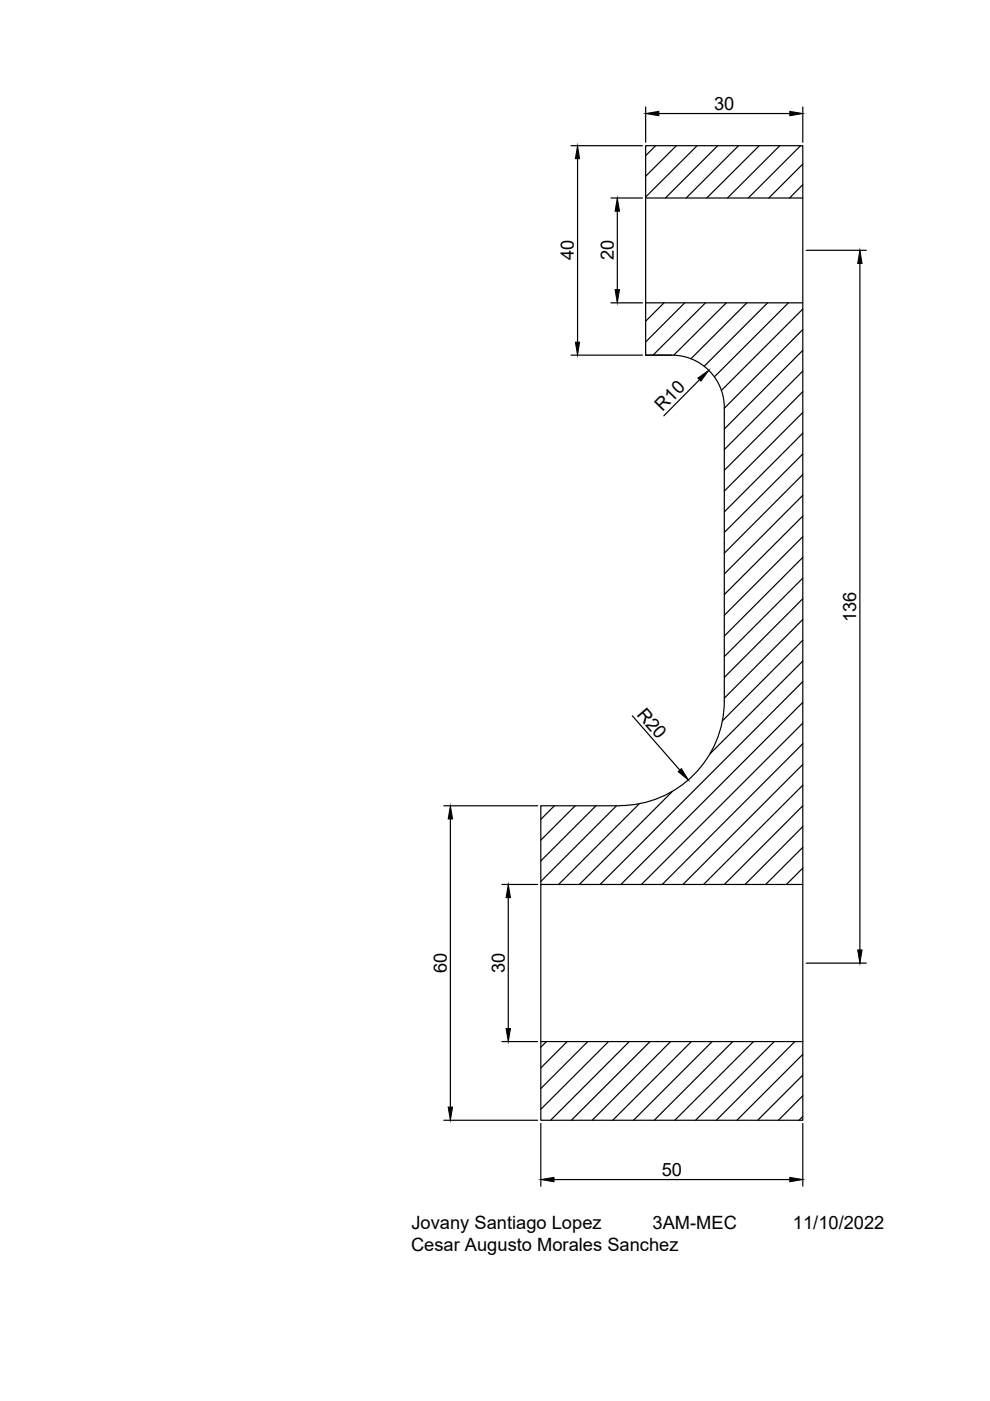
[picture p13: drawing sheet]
<svg xmlns="http://www.w3.org/2000/svg" width="210mm" height="297mm" viewBox="0 0 210 297" stroke-linecap="round" stroke-linejoin="round" font-family="sans-serif">
<defs><g id="words">
<g font-size="3.9">
<text x="151.4" y="23.3">30</text>
<text x="121.7" y="55.2" transform="rotate(-90 121.7 55.2)">40</text>
<text x="130.2" y="55.2" transform="rotate(-90 130.2 55.2)">20</text>
<text x="140.5" y="87.4" transform="rotate(-45 140.5 87.4)">R10</text>
<text x="181.6" y="132" transform="rotate(-90 181.6 132)">136</text>
<text x="134.9" y="151.5" transform="rotate(49 134.9 151.5)">R20</text>
<text x="94.8" y="206.3" transform="rotate(-90 94.8 206.3)">60</text>
<text x="107" y="206.3" transform="rotate(-90 107 206.3)">30</text>
<text x="140.3" y="249.4">50</text>
<text x="87.2" y="260.6">Jovany Santiago Lopez</text>
<text x="138.4" y="260.6">3AM-MEC</text>
<text x="168.1" y="260.6">11/10/2022</text>
<text x="87.2" y="265.3">Cesar Augusto Morales Sanchez</text>
</g>
</g></defs>
<!-- layer: 0 -->
<g fill="none" stroke="#000" stroke-width=".25">
<path d="M121.1 30.9h15.1M122.5 33.6v38.9M136.9 22.7v7.5M139 30.9l-2.1 2.1M139.7 24.1h27.8M143.4 30.9l-6.5 6.5M147.8 30.9l-10.9 10.9M152.2 30.9l-11.1 11.1M156.6 30.9l-11.1 11.1M161 30.9l-11.2 11.1M165.3 30.9l-11.1 11.1M169.7 30.9l-11 11.1"/>
<path d="M170.2 34.8l-7.2 7.2M170.2 39.1l-2.8 2.9M170.2 22.7v7.5M129.5 42h6.7M130.9 44.8v16.6M136.9 42h33.3M170.9 53.1h12.8M182.3 55.9v145.5M121.1 75.3h15.1M129.5 64.2h6.7M136.9 75.3h5.5h-5.5v-44.4h33.3v206.6h-55.5v-66.7h16.6M136.9 64.2h33.3"/>
<path d="M140.8 64.2l-3.9 3.9M142.5 75.3a11.1 11.1 0 0 1 11.1 11.1M145.2 64.2l-8.3 8.3M149.6 64.2l-11.1 11.1M154 64.2l-11.1 11.1M158.4 64.2l-11.9 11.9M162.8 64.2l-13.5 13.5M167.2 64.2l-15.7 15.7M170.2 65.5l-17.3 17.3M170.2 69.9l-16.6 16.7M170.2 74.3l-16.6 16.7M170.2 78.7l-16.6 16.6"/>
<path d="M148.3 80.5l-7.6 7.7M153.6 86.4v62.2M170.2 83l-16.6 16.7M170.2 87.4l-16.6 16.7M170.2 91.8l-16.6 16.7M170.2 96.3l-16.6 16.6M170.2 100.6l-16.6 16.7M170.2 105l-16.6 16.7M170.2 109.4l-16.6 16.7M170.2 113.8l-16.6 16.7M170.2 118.2l-16.6 16.7M170.2 122.6l-16.6 16.6"/>
<path d="M170.2 126.9l-16.6 16.7M170.2 131.3l-16.6 16.7M170.2 135.7l-17 17.1M134.1 151.8l10 11.5M153.6 148.6a22.2 22.2 0 0 1-22.2 22.2M170.2 140.2l-19.6 19.6M170.2 144.5l-43 43M170.2 148.9l-38.6 38.6M170.2 153.3l-34.2 34.2M170.2 157.7l-29.8 29.8M94.1 170.8h19.9M95.5 173.6v61.1"/>
<path d="M117.5 170.8l-2.8 2.9M121.9 170.8l-7.2 7.3M126.4 170.8l-11.7 11.7M130.7 170.8l-16 16.1M135.5 170.5l-17.1 17M142.5 167.8l-19.7 19.7M170.2 162.1l-25.4 25.4M170.2 166.5l-21 21M170.2 170.8l-16.6 16.7M170.2 175.2l-12.2 12.3M170.2 179.6l-7.9 7.9M106.4 187.5h7.6"/>
<path d="M107.8 190.3v27.8M114.7 187.5h55.5M170.2 184.1l-3.5 3.4M170.9 204.2h12.8M94.1 237.5h19.9M106.4 220.8h7.6M114.7 220.8h55.5M114.7 238.2v13.3M115.9 220.8l-1.2 1.2M120.3 220.8l-5.6 5.6M124.6 220.8l-9.9 10M129 220.8l-14.3 14.4"/>
<path d="M133.4 220.8l-16.7 16.7M137.8 220.8l-16.7 16.7M142.2 220.8l-16.7 16.7M146.6 220.8l-16.7 16.7M151 220.8l-16.7 16.7M155.3 220.8l-16.6 16.7M159.8 220.8l-16.7 16.7M164.2 220.8l-16.7 16.7M168.5 220.8l-16.6 16.7M170.2 223.5l-14 14M170.2 228l-9.6 9.5M170.2 232.3l-5.2 5.2"/>
<path d="M170.2 236.7l-.8 .8M170.2 238.2v13.3M117.5 250.1h50"/>
</g>
<g fill="#000" stroke="#000" stroke-width=".21">
<path d="M122.5 30.9l.4 2.7h-.9zM136.9 24.1l2.8-.5v.9zM167.5 23.6l2.7 .5-2.7 .4zM130.9 42l.4 2.8h-.9zM182.3 53.1l.5 2.8h-1zM122 72.5h.9l-.4 2.8zM130.4 61.4h.9l-.4 2.8zM148 80.2l2.3-1.7-1.7 2.3zM95.5 170.8l.5 2.8h-1zM143.8 163.6l.7-.6 1.5 2.4zM107.8 187.5l.4 2.8h-.9zM107.3 218.1h.9l-.4 2.7z"/>
<path d="M181.8 201.4h1l-.5 2.8zM95 234.7h1l-.5 2.8zM114.7 250.1l2.8-.5v1zM167.5 249.6l2.7 .5-2.7 .5z"/>
</g>
<use href="#words"/>
</svg>
